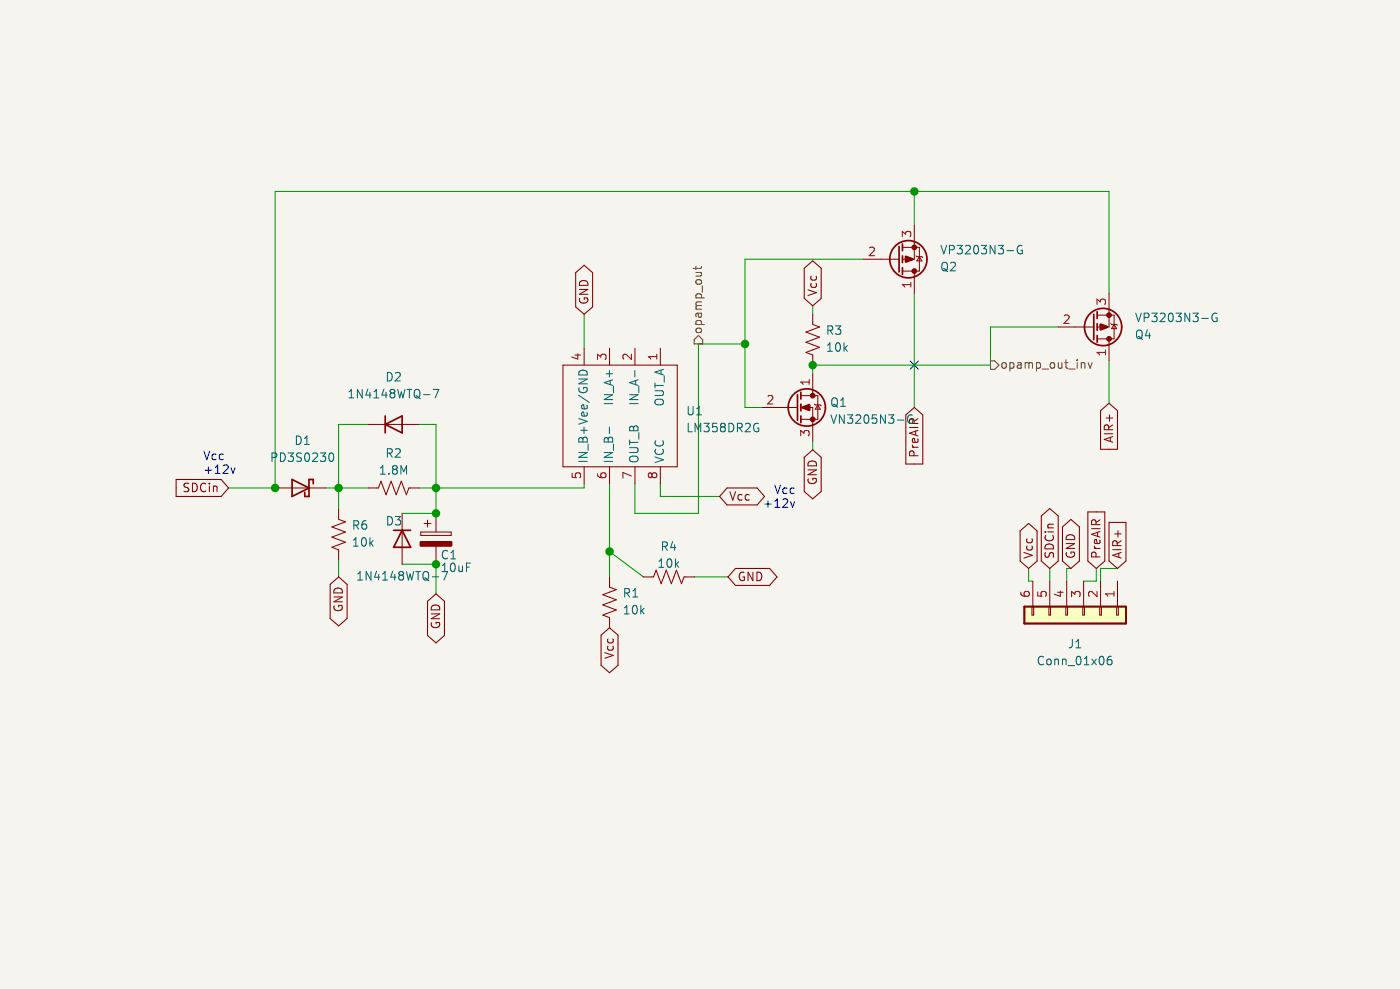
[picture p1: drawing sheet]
<svg xmlns="http://www.w3.org/2000/svg" width="210mm" height="148mm" viewBox="0 0 210 148" stroke-linecap="round" stroke-linejoin="round" font-family="sans-serif">
<path d="M0 .1h209.9v148.1h-209.9z" fill-rule="evenodd" fill="#f5f4ef" stroke="#f5f4ef" stroke-width=".35"/>
<path d="M153.6 90.9h15.2v2.5h-15.2z" fill-rule="evenodd" fill="#ffffc2" stroke="#ffffc2" stroke-width=".35"/>
<g fill="none" stroke="#840000" stroke-width=".25">
<path d="M134.8 36.9v3.8M135.3 36.6v1M135.3 38.3v1M119.6 59.1v3.9M120.1 58.8v1M135.3 40.1v1M164 47.1v3.8M164.5 46.7v1M164.5 48.5v1M164.5 50.3v1M43.8 71.8l2.5 1.3-2.5 1.3zM47 72.5v-.7h-.7v2.6h-.6v-.7"/>
<path d="M57.8 62.3v2.6M57.8 63.6l2.5-1.3v2.6zM59 79.5h2.6M60.3 79.5l1.3 2.5h-2.6zM120.1 60.5v1.1M120.1 62.3v1M153.6 90.9h15.2v2.5h-15.2z"/>
<circle cx="136.2" cy="38.8" r="2.79"/>
<circle cx="165.4" cy="49" r="2.79"/>
<circle cx="121" cy="61" r="2.79"/>
</g>
<path d="M136.5 54.1l1.2 1.2M137.7 54.1l-1.2 1.2" fill="none" stroke="#000084" stroke-width=".15"/>
<g fill="none" stroke="#009600" stroke-width=".15">
<path d="M129.5 38.8h-17.8v22.2h2.5M137.1 28.7v5.1M87.6 47.1v5.1M111.7 51.5h-7v25.4h-9.5v-4.4M121.9 45.8v1.3M137.1 43.9v17.1M158.7 49h-10.2v5.7h-26.6v1.3M166.3 43.9v-15.2h-125v44.4h-7M166.3 54.1v6.3M48.9 73.1h6.3M55.2 63.6h-4.4v12.7M62.8 63.6h2.6v13.3h-5.1"/>
<path d="M87.6 72.5v.6h-24.8M91.4 72.5v13.9M99 72.5v1.9h8.9M121.9 66.1v1.3M50.8 83.9v2.5M60.3 84.5h5.1v4.5M91.4 82.6l5.1 3.8M104.1 86.4h5.1M154.2 85.2v1.9h.7M157.4 85.2v1.9M160.6 85.2h-.7v1.9M164.4 85.2v1.9h-1.9"/>
<path d="M167.5 85.2h-2.5v1.9"/>
</g>
<g fill="none" stroke="#0000c2" stroke-width=".15">
<path d="M30.6 67.6l.4 1.3 .4-1.3M30.8 70.4h.9M31.2 70v.9M32.3 70.9h.7M32.3 70l.3-.3v1.2M32.4 68.1l-.4-.1-.2 .3v.3l.1 .2h.5M33.5 68.1l-.4-.1-.2 .3v.3l.1 .2h.5M33.5 69.8l.5-.1 .1 .1 .1 .2-.8 .9h.8M34.6 70.1l.3 .8 .3-.8M114.7 75.5h.9M115.1 75v1M116.2 72.7l.4 1.2 .4-1.2"/>
<path d="M116.2 76h.7M116.2 75.1l.3-.4v1.3M117.4 74.9l.5-.2 .1 .2 .1 .2-.8 .9h.8M118 73.2l-.4-.1-.2 .2v.4l.1 .2h.5M118.5 75.2l.3 .8 .3-.8M119.1 73.2l-.4-.1-.2 .2v.4l.1 .2h.5"/>
</g>
<g fill="none" stroke="#840000" stroke-width=".15">
<path d="M129.5 38.8h5.3M135.3 37.1h2.5v3.5h-2.5M135.8 38.5l1 .3-1 .4zM137.1 33.8v5h-1.8M137.3 38.3l.2 .2h.7l.2 .1M137.8 38.5l.4 .6h-.7zM84.4 54.7h17.1v15.2h-17.1zM86.9 43.4h1.2l-1.2 .7h1.2M86.9 44.7a.62 .62 0 0 0 .5 .8 .62 .62 0 0 0 .7-.5l-.1-.4h-.4v.3M87 42.2a.66 .66 0 0 1 .8-.1 .66 .66 0 0 1 .3 .7h-1.2v-.3zM87.6 52.2v2.5M91.4 52.2v2.5"/>
<path d="M95.2 52.2v2.5M99 52.2v2.5M120.1 59.3h2.5v3.5h-2.5M121.1 43.4l1.3 .4-1.3 .5M121.6 42.5v.3l.2 .3h.4l.1-.2v-.4M121.6 41.4v.3l.2 .3h.4l.1-.2v-.4M121.9 47.1v1.5l1 .4-2.1 .8 2.1 .7-2.1 .8 2.1 .7-2.1 .8 1.1 .4v1.5M121.9 56v3.3M137.1 40.6v3.3M158.7 49h5.3M164.5 47.2h2.5v3.6h-2.5M165 48.6l1 .4-1 .4z"/>
<path d="M166.3 43.9v5.1h-1.8M166.3 50.8v3.3M166.5 48.5l.2 .1h.7l.1 .1M167 48.6l.4 .6h-.7zM28.3 72.5l-.5-.1-.2 .1v.4l.6 .2 .1 .3-.2 .3-.5-.1M28.9 72.4a.64 .64 0 0 1 .7 .6 .64 .64 0 0 1-.7 .7zM30.8 72.5a.51 .51 0 0 0-.6 0 .51 .51 0 0 0-.1 .6 .48 .48 0 0 0 .2 .5 .48 .48 0 0 0 .5-.1M31.4 72.4v.1M31.4 72.8v.9M32 72.8v.9M32 72.9l.2-.1 .3 .1v.8M41.3 73.1h7.6"/>
<path d="M50.8 76.3v1.5l1 .4-2 .7 2 .8-2 .8 2 .7-2 .8 1 .4v1.5M55.2 63.6h7.6M55.2 73.1h1.5l.4-1 .8 2 .7-2 .8 2 .8-2 .7 2 .4-1h1.5M60.3 76.9v7.6M63.1 79.7h4.6v.5h-4.6zM63.6 78.4h1M64.1 77.9v1M65.4 76.9v2.8M87.6 69.9v2.6M91.4 69.9v2.6M95.2 69.9v2.6M99 69.9v2.6"/>
<path d="M109.4 73.7l.5 1.2 .4-1.2M111.3 74.1h-.4l-.3 .2v.4l.2 .2h.5M112.3 74.1h-.3l-.3 .2v.4l.2 .2h.4M114.2 61h5.4M120.1 61h1.8v5.1M120.3 61l1-.3v.7zM121.1 70.4h1.3l-1.3 .7h1.3M121.2 71.7a.62 .62 0 0 0 .5 .8 .62 .62 0 0 0 .7-.5l-.1-.3h-.4v.2M121.3 69.2a.66 .66 0 0 1 .8-.1 .66 .66 0 0 1 .3 .7h-1.3v-.3zM122.1 60.5l.1 .2h.8l.1 .1M122.6 60.7l.4 .6h-.8zM136.4 64h1.2"/>
<path d="M136.8 67h.8M136.8 66.6l.1 .3 .1 .1M137 68.3v-.6l-.2-.1h-.3l-.1 .2v.5h1.2M137 63.4v-.6l-.2-.1-.3 .1-.1 .2v.4h1.2M137.3 64.6v.6M137.6 65.7v.4l-.1 .2-.6-.1v-.5h.2l.1 .6M137.6 64.5l-1.2 .4 1.2 .4M137.6 62.7l-.6 .4M156.7 79.7h.1M157.1 79.7h.8M157.1 79.1h.8M157.9 78.5l-.7 .1-.1 .3 .1 .2"/>
<path d="M163.7 79.2h1.2M164.3 78.6v-.6l-.2-.1h-.3l-.1 .2v.5h1.2M164.6 79.7v.7M164.9 79.6l-1.2 .4 1.2 .5M164.9 77.9l-.6 .4M165.6 65h1.2M165.9 62.6h.9M166.2 64.4v-.6l-.2-.1h-.3l-.1 .2v.5h1.2M166.3 62.1v1M166.5 65.5v.6M166.8 65.4l-1.2 .4 1.2 .5M166.8 63.7l-.6 .4"/>
<path d="M167.1 80h1M167.6 79.5v1M50.1 89.4h1.2l-1.2 .8h1.2M50.1 90.8a.62 .62 0 0 0 .5 .7 .62 .62 0 0 0 .7-.4l-.1-.4h-.4v.2M50.2 88.2a.66 .66 0 0 1 .8-.1 .66 .66 0 0 1 .3 .7h-1.2v-.3zM63.1 81.2h4.6v.5h-4.6zM64.7 92h1.2l-1.2 .7h1.2M64.7 93.3a.62 .62 0 0 0 .5 .8 .62 .62 0 0 0 .7-.5l-.1-.4h-.4v.3M64.8 90.8a.66 .66 0 0 1 .8-.1 .66 .66 0 0 1 .3 .7h-1.2v-.3zM65.4 81.7v2.8M90.7 97.8l1.2 .4-1.2 .4M91.2 96.8l-.1 .4 .2 .2h.4l.2-.1v-.5"/>
<path d="M91.2 95.7l-.1 .4 .2 .2h.4l.2-.1v-.5M91.4 86.4v1.6l1 .3-2 .8 2 .8-2 .7 2 .8-2 .7 1 .4v1.5M96.5 86.4h1.5l.4-1 .7 2 .8-2 .8 2 .7-2 .8 2 .4-1h1.5M111.6 85.8a.62 .62 0 0 0-.8 .4 .62 .62 0 0 0 .5 .8l.3-.1v-.5h-.2M112.9 85.7v1.3l-.7-1.3v1.3M113.5 85.7a.64 .64 0 0 1 .7 .7 .64 .64 0 0 1-.7 .6zM153.5 82.8l1.3 .4-1.3 .4M154 81.8l-.1 .4 .3 .2h.3l.2-.1v-.5M154 80.7l-.1 .4 .3 .2h.3l.2-.1v-.5M154.7 90.9h.3v1.2h-.3zM154.9 87.1v3.8M156.7 82.8v.5l.1 .1h.4l.2-.5 .3-.1 .2 .2v.5"/>
<path d="M156.8 80.2a.51 .51 0 0 0 0 .7 .51 .51 0 0 0 .6 .1 .48 .48 0 0 0 .5-.2 .48 .48 0 0 0-.1-.6M156.9 81.6a.66 .66 0 0 1 .7-.1 .66 .66 0 0 1 .3 .7h-1.2v-.3zM157.3 90.9h.2v1.2h-.2zM157.4 87.1v3.8M159.8 90.9h.3v1.2h-.3zM159.9 81.4h1.2l-1.2 .8h1.2M159.9 82.8a.62 .62 0 0 0 .5 .7 .62 .62 0 0 0 .7-.4l-.1-.4h-.4v.3M159.9 87.1v3.8M160 80.2a.66 .66 0 0 1 .8 0 .66 .66 0 0 1 .3 .6h-1.2v-.3zM162.3 90.9h.3v1.2h-.3zM162.5 87.1v3.8M164.1 82.2h.8"/>
<path d="M164.1 81.8v.2l.2 .2M164.3 83.4v-.6l-.2-.1-.3 .1-.1 .2v.4h1.2M164.9 80.9v.4l-.2 .1h-.6v-.5l.3-.1 .1 .6M164.9 90.9h.2v1.2h-.2zM165 87.1v3.8M166.8 82.3h1.3M167.4 90.9h.3v1.2h-.3zM167.5 81.7l-.1-.6-.1-.1-.3 .1-.2 .2v.4h1.3M167.5 87.1v3.8M167.7 82.9v.6M168.1 82.8l-1.3 .4 1.3 .4M168.1 81l-.6 .4"/>
<circle cx="137.1" cy="37.1" r=".25"/>
<circle cx="121.9" cy="59.3" r=".25"/>
<circle cx="137.1" cy="40.6" r=".25"/>
<circle cx="166.3" cy="47.2" r=".25"/>
<circle cx="166.3" cy="50.8" r=".25"/>
<circle cx="121.9" cy="62.8" r=".25"/>
</g>
<g fill="none" stroke="#840000" stroke-width=".16">
<path d="M86.3 40.9l1.3-1.2 1.3 1.2v5.1l-1.3 1.1-1.3-1.1zM120.6 40.2l1.3-1.1 1.2 1.1v4.5l-1.2 1.1-1.3-1.1zM26.4 71.8h6.8l1.1 1.3-1.1 1.3h-6.8zM109 73.1h4.5l1.1 1.3-1.1 1.2h-4.5l-1.1-1.2zM120.6 68.5l1.3-1.1 1.2 1.1v5.1l-1.2 1.1-1.3-1.1zM135.8 62.2l1.3-1.2 1.3 1.2v7.3h-2.6zM152.9 79.5l1.3-1.1 1.3 1.1v4.6l-1.3 1.1-1.3-1.1zM156.1 77.3l1.3-1.1 1.3 1.1v6.8l-1.3 1.1-1.3-1.1zM159.3 78.9l1.3-1.1 1.2 1.1v5.2l-1.2 1.1-1.3-1.1zM163.1 76.7h2.5v7.4l-1.2 1.1-1.3-1.1zM165 61.5l1.3-1.1 1.2 1.1v5.8h-2.5zM166.3 78.3h2.5v5.8l-1.3 1.1-1.2-1.1z"/>
<path d="M49.5 87.5l1.3-1.1 1.2 1.1v5.2l-1.2 1.1-1.3-1.1zM64.1 90.1l1.3-1.1 1.2 1.1v5.1l-1.2 1.1-1.3-1.1zM90.1 95.2l1.3-1.2 1.3 1.2v4.5l-1.3 1.1-1.3-1.1zM110.3 85.2h5.1l1.1 1.2-1.1 1.3h-5.1l-1.1-1.3z"/>
</g>
<g fill="none" stroke="#725600" stroke-width=".15">
<path d="M104.3 39.9v.5M105.2 39.9l-.2 .3h-1.1M104.3 48.6h1.3M104.3 46.3h.9M104.3 44.6h1.3M104.3 40.8h.9M104.4 42l.2-.1h.3l.2 .1 .1 .3-.3 .3h-.3l-.3-.3zM104.4 44.6l-.1-.3 .3-.3h.3l.2 .1v.5M104.4 48.6l-.1-.3 .3-.3h.3l.2 .1v.5M104.5 49.2h.6l.1 .2-.1 .3-.2 .1h-.4l-.2-.2zM104.5 45.8l-.2 .2 .2 .3M104.5 45.8h.7"/>
<path d="M104.6 46.9l.1 .4a.25 .25 0 0 0 .2 .2 .25 .25 0 0 0 .3-.2l-.1-.4M105.1 40.8l.1 .2-.1 .3-.8 .1M105.2 45.2l-.8 .1-.1 .3 .2 .2M105.2 46.9l-.8 .1v.5M105.3 42.8v1M150.3 54.4l.1-.1 .4 .1 .1 .5-.1 .2-.4 .1-.1-.2zM151.4 54.4l.4-.1 .2 .3v.3l-.1 .2h-.5M151.4 54.3v1.3M152.6 54.4h.4l.1 .8M153.1 54.6l-.4 .1a.25 .25 0 0 0-.2 .2 .25 .25 0 0 0 .2 .3l.4-.1M153.7 54.4l.4-.1 .2 .2M153.7 54.3v.9"/>
<path d="M154.3 54.5l.1-.2 .3 .1 .1 .8M154.3 54.5v.7M155.4 54.4l.4-.1 .2 .3v.3l-.1 .2h-.5M155.4 54.3v1.3M156.3 55.3h.9M157.5 54.4l.2-.1 .4 .1v.5l-.1 .2-.3 .1-.2-.2zM158.7 54.3v.8l.3 .1 .2-.2M159.2 54.3v.9M159.6 54.3h.5M159.8 53.9v1.1l.3 .2M160.2 55.3h1M161.5 53.9v.1"/>
<path d="M161.5 54.3v.9M162.1 54.4l.2-.1 .3 .1 .1 .8M162.1 54.3v.9M163.1 54.3l.3 .9 .3-.9"/>
</g>
<path d="M104.7 50.3l.7 .6v.6h-1.3v-.6zM148.5 54.1h.6l.7 .6-.7 .6h-.6z" fill="none" stroke="#725600" stroke-width=".16"/>
<g fill="none" stroke="#006464" stroke-width=".15">
<path d="M141.1 36.8l.4 1.2 .4-1.2M141.3 39.5a.43 .43 0 0 1 .4-.2 .43 .43 0 0 1 .3 .4v.4a.42 .42 0 0 1-.4 .5 .42 .42 0 0 1-.4-.5zM142.4 37.4h.6l.1-.2-.1-.3-.2-.1h-.4v1.2M142.5 39.4l.5-.1 .2 .1 .1 .3-.8 .9h.8M143.5 36.8h.8l-.4 .4 .3 .2v.5l-.2 .1h-.3l-.2-.1M144.8 36.9l.5-.1 .1 .1 .1 .2-.8 .9h.8M146.1 36.9l.2-.1a.69 .69 0 0 1 .5 .5 .69 .69 0 0 1-.3 .7h-.1a.68 .68 0 0 1-.3-1.1zM147.1 36.8h.8l-.4 .4 .4 .2v.5l-.2 .1h-.4l-.2-.1M149.2 36.8v1.2l-.7-1.2v1.2M149.7 36.8h.8l-.5 .4 .4 .2v.5l-.2 .1h-.4l-.1-.1M151 37.5h1M153.2 36.8a.62 .62 0 0 0-.7 .5 .62 .62 0 0 0 .4 .7l.4-.1v-.4h-.2"/>
<path d="M52.3 59.6h.7M52.3 58.7l.4-.4v1.3M54.3 58.3v1.3l-.7-1.3v1.3M55.2 58.3l-.3 .9h.7M55.5 58.8v.8M56.1 59.6h.7M56.1 58.7l.3-.4v1.3M57.6 58.3l-.3 .9h.8M57.9 58.8v.8M58.1 55.8a.64 .64 0 0 1 .7 .6 .64 .64 0 0 1-.7 .7zM58.7 58.9l-.2 .2v.4l.2 .1h.3l.2-.2v-.3l-.2-.2M58.7 58.9l-.2-.3 .2-.3h.3l.2 .3-.2 .3"/>
<path d="M58.7 58.9h.3M59.3 55.9l.5-.1 .2 .1v.3l-.8 .9h.8M59.6 58.3l.3 1.3 .3-.9 .2 .9 .3-1.3M61 58.3h.7M61.4 58.3v1.3M62.2 58.5a.43 .43 0 0 1 .5-.2 .43 .43 0 0 1 .3 .5v.4a.42 .42 0 0 1-.5 .4 .42 .42 0 0 1-.4-.4zM62.3 59.3l.3 .1 .4 .3M63.5 59.1h1M64.9 58.3h.9l-.6 1.3M86.7 59.2l1.6 1.1M86.8 56.8h1.2l-1.2 .7h1.2M86.8 58.1a.62 .62 0 0 0 .5 .8 .62 .62 0 0 0 .7-.5l-.1-.4h-.4v.3"/>
<path d="M87 55.6a.66 .66 0 0 1 .7-.1 .66 .66 0 0 1 .3 .7h-1.2v-.3zM90.6 59.1h1.3l-1.3 .8h1.3M90.9 56h1M91.4 55.5v1M91.5 57v.6M91.9 56.9l-1.3 .4 1.3 .4M92 57.9v.9M94.4 59.1h1.3l-1.3 .8h1.3M95.2 55.5v1M95.3 57v.6M95.7 56.9l-1.3 .4 1.3 .4M95.8 57.9v.9"/>
<path d="M98.2 57.4v.7M98.2 58.5h1l.3 .3v.2l-.3 .3h-1M98.2 57.7h1.3M98.4 59.9a.85 .85 0 0 1 1.1 .2 .43 .43 0 0 1-.5 .5h-.4a.43 .43 0 0 1-.4-.3 .43 .43 0 0 1 .2-.4zM99.1 55.5v.6M99.5 55.3l-1.3 .5 1.3 .4M99.6 56.3v1M124.1 52.6h.7M124.1 51.7l.3-.3v1.2M124.1 49.5l.6-.1 .2-.2-.1-.3-.2-.1h-.5v1.3M124.4 49.5l.5 .6M124.8 59.8a.43 .43 0 0 1 .4-.2 .43 .43 0 0 1 .3 .4v.5a.42 .42 0 0 1-.4 .4 .42 .42 0 0 1-.4-.4z"/>
<path d="M125.3 48.8h.8l-.5 .5 .4 .1v.6l-.2 .1h-.3l-.2-.1M125.4 51.5l.2-.1a.69 .69 0 0 1 .5 .5 .69 .69 0 0 1-.3 .7h-.1a.68 .68 0 0 1-.3-1.1zM126 60l.4-.4v1.3M126.5 51.4v1.2M126.7 52.1l.3 .5M127 51.8l-.5 .5M141.4 40.3h.3l.4 .4M170.3 46.9l.4 1.3 .4-1.3M170.5 49.6a.43 .43 0 0 1 .4-.1 .43 .43 0 0 1 .3 .4v.4a.42 .42 0 0 1-.4 .4 .42 .42 0 0 1-.4-.4zM170.6 50.4l.3 .1 .4 .3M171.5 47.6l.6-.1 .2-.2-.1-.3-.2-.1h-.5v1.3M172 49.4l-.3 .9h.8"/>
<path d="M172.3 49.9v.8M172.7 46.9h.8l-.4 .5 .3 .1v.6l-.2 .1h-.3l-.2-.1M174 47l.4-.1 .2 .1 .1 .3-.8 .9h.8M175.3 47l.2-.1a.69 .69 0 0 1 .5 .5 .69 .69 0 0 1-.3 .7l-.1 .1a.68 .68 0 0 1-.3-1.2zM176.3 46.9h.8l-.4 .5 .3 .1v.6l-.1 .1h-.4l-.2-.1M178.4 46.9v1.3l-.7-1.3v1.3M178.9 46.9h.7l-.4 .5 .4 .1v.6l-.2 .1h-.4l-.1-.1M180.2 47.7h1M182.4 47a.62 .62 0 0 0-.7 .4 .62 .62 0 0 0 .4 .8l.4-.1v-.5h-.3M40.8 68.5h.6l.1-.2-.1-.3-.1-.1h-.5v1.2M42.1 67.9a.64 .64 0 0 1 .7 .6 .64 .64 0 0 1-.7 .6zM43.2 67.9h.8l-.4 .4 .3 .2v.5l-.2 .1h-.3l-.2-.1"/>
<path d="M44.4 65.3a.64 .64 0 0 1 .8 .7 .64 .64 0 0 1-.8 .6zM45.2 67.9h-.5l-.2 .1v.3l.6 .3 .1 .3-.2 .2h-.5M45.6 66.6h.8M45.6 65.7l.4-.4v1.3M45.8 68l.2-.1a.69 .69 0 0 1 .5 .5 .69 .69 0 0 1-.3 .7h-.1a.68 .68 0 0 1-.3-1.1zM46.9 68l.5-.1 .2 .1v.2l-.8 .9h.8M48 67.9h.8l-.4 .4 .4 .2v.5l-.2 .1h-.4l-.2-.1M49.4 68l.2-.1a.69 .69 0 0 1 .5 .5 .69 .69 0 0 1-.3 .7h-.1a.68 .68 0 0 1-.3-1.1zM53 78.7l.7-.1 .1-.2-.1-.3-.2-.1h-.5v1.3M53.4 78.7l.4 .6M54.9 78a.5 .5 0 0 0-.6 .6v.4l.1 .2 .3 .1 .2-.1 .1-.5-.1-.1-.4-.1-.2 .2M57 71h.8"/>
<path d="M57 70.1l.4-.3v1.2M58.1 67.9l.6-.1 .1-.2-.1-.3-.1-.1h-.5v1.3M58.1 77.4a.64 .64 0 0 1 .8 .6 .64 .64 0 0 1-.8 .6zM58.3 70.9v.1M58.4 67.9l.4 .6M59.1 70.3l-.3 .3 .1 .3 .2 .1h.2l.3-.2-.1-.4-.2-.1M59.1 70.3l-.3-.2 .3-.3h.2l.3 .2-.3 .3M59.1 70.3h.2M59.3 77.4h.8l-.5 .5 .4 .1v.5l-.2 .1h-.3l-.2-.1M59.3 67.3l.5-.1 .2 .1v.3l-.8 .9h.8M60.1 71v-1.2l.4 .9 .5-.9v1.2M86.8 62.7l1.2 .4-1.2 .5"/>
<path d="M86.8 69.1h1.2M86.8 67.8h1.2l-1.2 .7h1.2M86.9 65.6h.2l.3 .2a.34 .34 0 0 1 .3-.3 .34 .34 0 0 1 .3 .2v.5h-1.2v-.4zM87.1 64.5h.9M87.4 65.8v.4M87.6 64v1M88 60.7v.4l-.1 .2-.6-.1v-.5l.2-.1 .1 .7M88 61.8v.4l-.1 .1h-.6v-.5l.2-.1 .1 .6M88.2 66.5v1M90.6 60.5h1.3M90.6 69.1h1.3M90.6 67.8h1.3l-1.3 .7h1.3"/>
<path d="M90.7 65.6h.2l.3 .2a.34 .34 0 0 1 .3-.3 .34 .34 0 0 1 .4 .2v.5h-1.3v-.4zM91.2 65.8v.4M91.4 64v1M92 66.5v1M94.4 60.5h1.3M94.4 67.1h1l.3 .2v.3l-.3 .2h-1M94.4 65.9v.7M94.4 66.3h1.3M94.5 68.5a.81 .81 0 0 1 1.2 .1 .43 .43 0 0 1-.5 .6h-.4a.42 .42 0 0 1-.4-.2 .42 .42 0 0 1 .1-.5zM94.5 63.9h.3l.2 .2a.34 .34 0 0 1 .3-.3 .34 .34 0 0 1 .4 .2v.5h-1.3v-.4zM95 64.1v.4M95.8 64.8v1"/>
<path d="M98.2 68.5l1.3 .4-1.3 .4M98.3 66a.51 .51 0 0 0 0 .7 .51 .51 0 0 0 .6 .1 .48 .48 0 0 0 .5-.2 .48 .48 0 0 0-.1-.6M98.3 67.3a.51 .51 0 0 0 0 .6 .51 .51 0 0 0 .6 .2 .48 .48 0 0 0 .5-.3 .48 .48 0 0 0-.1-.5M103.2 60.9v1l.2 .2h.4l.1-.2v-1M103.2 63.4v1.3h.6M104.2 64.7v-1.3l.4 .9 .5-.9v1.3M104.5 62.1h.7M104.5 61.2l.3-.3v1.2M105.5 63.4h.8l-.4 .5 .4 .1v.6l-.2 .1h-.4l-.2-.1M107.5 63.4h-.6l-.1 .6 .2-.1 .4 .1 .1 .1v.5l-.2 .1-.5-.1M108.3 64l-.3 .2 .1 .4 .2 .1h.2l.2-.3v-.2l-.2-.2M108.3 64l-.3-.3 .3-.3h.2l.2 .3-.2 .3"/>
<path d="M108.3 64h.2M109.3 63.4a.64 .64 0 0 1 .7 .7 .64 .64 0 0 1-.7 .6zM110.6 64.1l.6-.1 .1-.2-.1-.3-.2-.1h-.4v1.3M110.9 64.1l.4 .6M111.8 63.5l.5-.1 .1 .1 .1 .3-.8 .9h.8M113.7 63.5a.62 .62 0 0 0-.8 .4 .62 .62 0 0 0 .5 .8l.4-.1v-.5h-.3M124.6 62.1l.4 1.3 .4-1.3M124.9 60.6h.3l.4 .4M126 60.9h.8M126.6 62.1v1.3l-.7-1.3v1.3M127.1 62.1h.7l-.4 .5 .4 .2v.5l-.2 .1h-.4l-.1-.1M128.3 62.3l.5-.2 .2 .2 .1 .2-.8 .9h.8"/>
<path d="M129.7 62.3l.1-.2a.69 .69 0 0 1 .5 .6 .69 .69 0 0 1-.2 .7h-.1a.68 .68 0 0 1-.3-1.1zM131.4 62.1h-.6l-.1 .7 .2-.2 .5 .1 .1 .2-.1 .4-.2 .1-.5-.1M132.7 62.1v1.3l-.7-1.3v1.3M133.2 62.1h.8l-.4 .5 .4 .2v.5l-.2 .1h-.4l-.2-.1M134.6 62.9h.9M136.8 62.2a.62 .62 0 0 0-.8 .5 .62 .62 0 0 0 .5 .7l.4-.1v-.4h-.3M53 81.8h.7M53 80.9l.4-.3v1.2M53.6 86.9h.7M53.6 86l.4-.4v1.3M54.3 80.7l.2-.1a.69 .69 0 0 1 .5 .5 .69 .69 0 0 1-.3 .7h-.1a.68 .68 0 0 1-.3-1.1zM55.5 80.6v1.2"/>
<path d="M55.6 81.3l.4 .5M55.6 85.6v1.3l-.7-1.3v1.3M56 81l-.5 .5M56.5 85.6l-.3 .9h.7M56.8 86.1v.8M57.4 86.9h.7M57.4 86l.3-.4v1.3M58.9 85.6l-.3 .9h.8M59.2 86.1v.8M60 86.2l-.2-.3 .2-.3h.3l.2 .3-.2 .3M60 86.2l-.2 .2v.4l.2 .1h.3l.2-.2v-.3l-.2-.2M60 86.2h.3"/>
<path d="M60.9 85.6l.3 1.3 .3-.9 .2 .9 .3-1.3M62.3 85.6h.8M62.7 85.6v1.3M63.5 85.8a.43 .43 0 0 1 .5-.2 .43 .43 0 0 1 .3 .5v.4a.42 .42 0 0 1-.5 .4 .42 .42 0 0 1-.4-.4zM63.7 86.6l.2 .1 .4 .3M64.8 86.4h1M66.3 85.6h.8l-.5 1.3M66.3 84.7l.4-.3v1.2M67.1 82.6a.51 .51 0 0 0-.6 0 .51 .51 0 0 0-.2 .6 .48 .48 0 0 0 .3 .5 .48 .48 0 0 0 .5-.1M67.6 83.7h.7M67.6 82.8l.3-.3v1.2M67.6 84.5l.2-.1a.69 .69 0 0 1 .5 .5 .69 .69 0 0 1-.2 .7h-.2a.68 .68 0 0 1-.3-1.1z"/>
<path d="M68.8 84.8l.1 .8h.3l.1-.1M69.3 84.8v.8M69.9 85h.5M70.5 84.4h-.6v1.2M93.6 92h.7M93.6 91.1l.4-.4v1.3M93.7 88.8h.6l.1-.2-.1-.3-.2-.1h-.4v1.2M94 88.8l.4 .6M94.9 89.4h.7M94.9 88.5l.3-.3v1.2M94.9 90.8l.2-.1a.69 .69 0 0 1 .5 .5 .69 .69 0 0 1-.2 .7l-.2 .1a.68 .68 0 0 1-.3-1.2zM96.1 90.7v1.3"/>
<path d="M96.2 91.5l.4 .5M96.6 91.1l-.5 .5M98.8 85h.7M98.8 84.1l.4-.4v1.3M99.3 81.9l.6-.1 .2-.2-.1-.3-.2-.1h-.5v1.3M99.6 81.9l.5 .6M100.1 83.8l.2-.1a.69 .69 0 0 1 .5 .6 .69 .69 0 0 1-.3 .6l-.1 .1a.68 .68 0 0 1-.3-1.2zM100.8 81.1l-.3 .9h.8M101.1 81.6v.9M101.3 83.7v1.3M101.4 84.5l.4 .5M101.8 84.1l-.5 .5"/>
<path d="M156.5 98.4a.51 .51 0 0 0-.7 0 .51 .51 0 0 0-.1 .6 .48 .48 0 0 0 .2 .5 .48 .48 0 0 0 .6 0M157 98.9l.2-.2 .3 .2 .1 .5-.1 .1-.3 .1-.2-.1zM158.1 98.9l.2-.2 .3 .1 .1 .8M158.1 98.7v.9M159.3 98.9l.2-.2 .3 .1v.8M159.3 98.7v.9M160.1 99.7h1M160.8 95.8v.9a.41 .41 0 0 1-.5 .4M161.3 97.1h.7M161.3 96.1l.4-.3v1.3M161.5 98.4l.2-.1a.69 .69 0 0 1 .4 .6 .69 .69 0 0 1-.2 .6l-.1 .1a.68 .68 0 0 1-.3-1.2zM162.6 99.6h.7"/>
<path d="M162.6 98.7l.3-.4v1.3M163.7 98.7l.7 .9M164.4 98.7l-.7 .9M164.9 98.4l.2-.1a.69 .69 0 0 1 .5 .6 .69 .69 0 0 1-.3 .6l-.1 .1a.68 .68 0 0 1-.3-1.2zM166.6 98.3a.5 .5 0 0 0-.6 .6v.5l.1 .1 .4 .1 .2-.1v-.5l-.1-.1-.4-.1-.2 .2"/>
</g>
<g fill="none" stroke="#a90000" stroke-width=".15">
<path d="M130.4 37.2l.5-.2 .1 .2 .1 .2-.8 .9h.8M135.3 35.5v-.8l.5 .4 .1-.4h.5l.2 .2v.4l-.2 .2M86.2 53.2h.9M86.6 53v.8l-.9-.3M89.6 53.9v-.8l.5 .4 .1-.4h.5l.2 .2v.4l-.2 .2M94.7 53.1v.8l-.9-.8h-.3l-.1 .2 .1 .5M98.5 53.1v.7M98.5 53.4h-1.3l.4 .4M115.1 59.4l.5-.2 .2 .2 .1 .2-.8 .9h.8M121.3 56.9v.7M121.3 57.2h-1.2l.3 .4M136.6 42.3v.7"/>
<path d="M136.6 42.6h-1.3l.3 .4M159.6 47.3l.5-.1 .1 .1 .1 .3-.8 .9h.8M164.5 45.6v-.8l.5 .4 .1-.3h.5l.1 .2v.3l-.1 .2M165.7 52.4v.8M165.7 52.8h-1.2l.3 .4M85.8 70.9v.6l.6 .1-.1-.2v-.4l.2-.2 .4 .1 .2 .2-.2 .5M89.6 71a.5 .5 0 0 0 .5 .6h.5l.2-.2 .1-.3-.2-.2-.4-.1-.2 .2v.3l.2 .3M94.7 71.3l-1.3-.5v.8M97.7 71.1l.3-.3h.2l.3 .3v.2l-.3 .3-.3-.1-.2-.2M97.7 71.1l-.2-.3-.3 .3 .1 .3 .1 .2 .3-.3M97.7 71.1v.2M120.1 65.3v-.8l.4 .4 .2-.3h.5l.1 .1v.4l-.1 .2"/>
<path d="M153.1 88.7a.5 .5 0 0 0 .5 .6h.5l.2-.1v-.3l-.1-.2-.4-.1-.2 .1-.1 .4 .3 .2M155.6 88.7v.6h.6l-.1-.1v-.5l.2-.1 .4 .1 .2 .2-.2 .4M158.6 88.7h.8M159 88.5v.8l-.9-.3M160.7 89.4v-.8l.5 .4 .1-.3h.5l.1 .2v.3l-.1 .2M164.5 88.6v.8l-.9-.8-.3 .1-.1 .2 .1 .4M167 88.6v.7M167 89h-1.3l.4 .3"/>
</g>
<g fill="#840000" stroke="#840000" stroke-width=".35">
<path d="M135.8 38.5l1 .3-1 .4z"/>
<path d="M165 48.6l1 .4-1 .4z"/>
<path d="M120.3 61l1-.3v.7z"/>
<path d="M63.1 81.2h4.6v.5h-4.6z" fill-rule="evenodd"/>
<circle cx="137.1" cy="37.1" r=".25"/>
<circle cx="137.1" cy="40.6" r=".25"/>
<circle cx="166.3" cy="47.2" r=".25"/>
<circle cx="166.3" cy="50.8" r=".25"/>
<circle cx="121.9" cy="62.8" r=".25"/>
<circle cx="121.9" cy="59.3" r=".25"/>
</g>
<g fill="#009600" stroke="#009600" stroke-width=".35">
<circle cx="65.4" cy="73.1" r=".46"/>
<circle cx="65.4" cy="76.9" r=".46"/>
<circle cx="50.8" cy="73.1" r=".46"/>
<circle cx="41.3" cy="73.1" r=".46"/>
<circle cx="91.4" cy="82.6" r=".46"/>
<circle cx="65.4" cy="84.5" r=".46"/>
<circle cx="137.1" cy="28.7" r=".46"/>
<circle cx="111.7" cy="51.5" r=".46"/>
<circle cx="121.9" cy="54.7" r=".46"/>
</g>
</svg>
